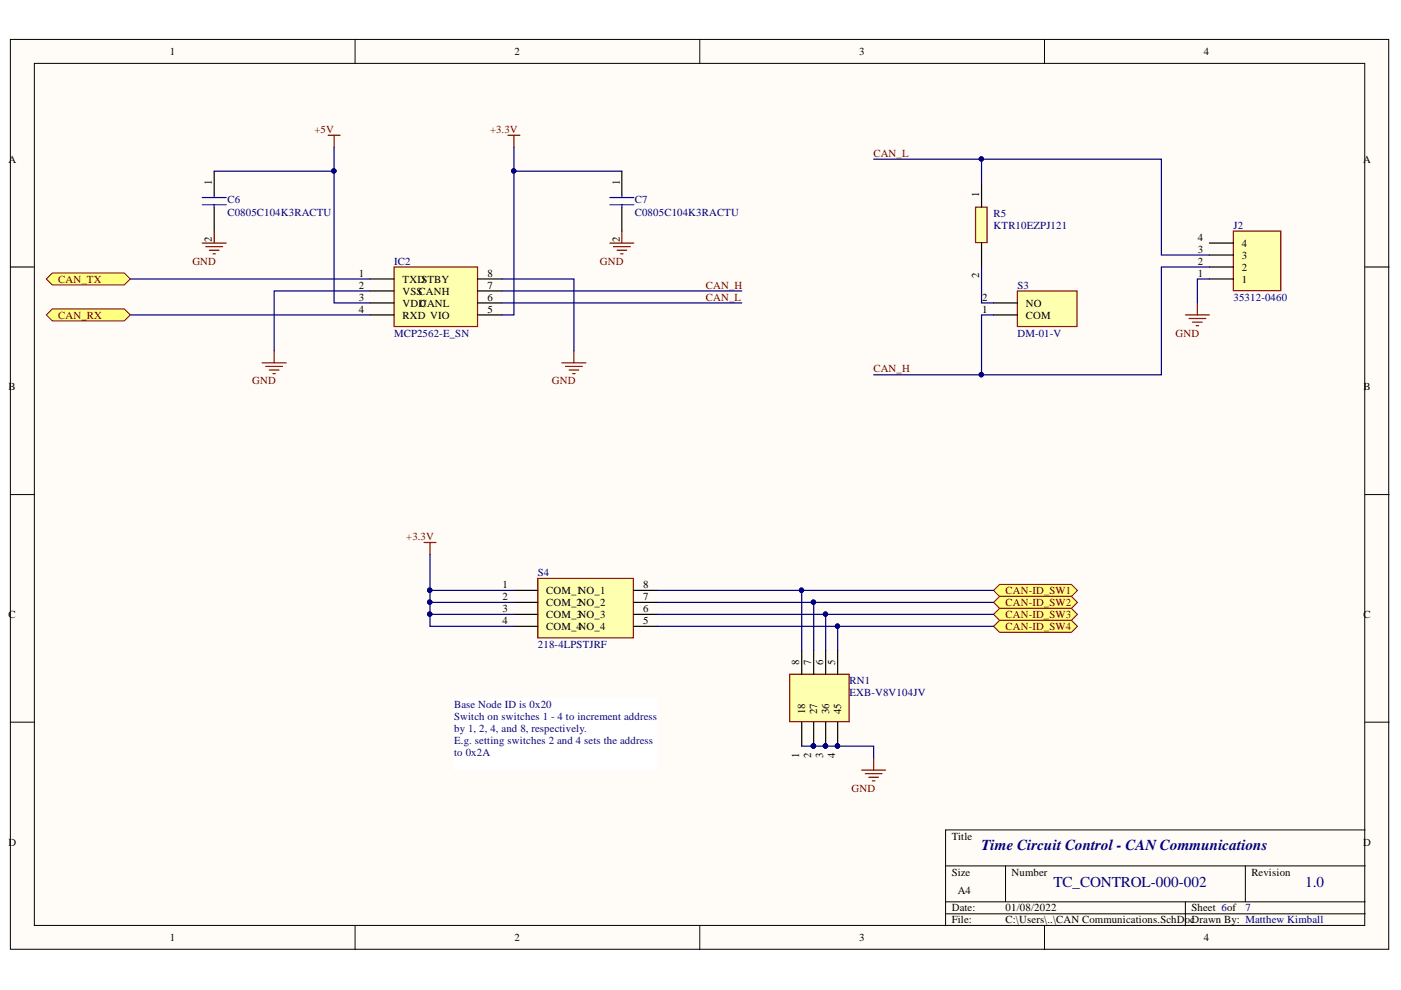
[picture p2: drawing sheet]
<svg xmlns="http://www.w3.org/2000/svg" width="297mm" height="210mm" viewBox="0 0 297 210" stroke-linecap="round" stroke-linejoin="round" font-family="sans-serif">
<defs><g id="words">
<g font-size="3.2" fill="#000080">
<text x="208.1" y="180.3">Time Circuit Control - CAN Communications</text>
<text x="223.4" y="188">TC_CONTROL-000-002</text>
<text x="276.7" y="188">1.0</text>
</g>
<g font-size="2.3">
<text x="36" y="11.7">1</text>
<text x="109.1" y="11.7">2</text>
<text x="182.2" y="11.7">3</text>
<text x="255.2" y="11.7">4</text>
<text x="1.8" y="34.5">A</text>
<text x="289" y="34.5">A</text>
<text x="44.9" y="39.3" transform="rotate(-90 44.9 39.3)">1</text>
<text x="131.4" y="39.3" transform="rotate(-90 131.4 39.3)">1</text>
<text x="207.6" y="41.9" transform="rotate(-90 207.6 41.9)">1</text>
<text x="44.9" y="51.4" transform="rotate(-90 44.9 51.4)">2</text>
<text x="131.4" y="51.4" transform="rotate(-90 131.4 51.4)">2</text>
<text x="254" y="53.6">3</text>
<text x="254" y="51.1">4</text>
<text x="263.3" y="52.3">4</text>
<text x="76.1" y="58.7">1</text>
<text x="85.4" y="59.9">TXDSTBY</text>
<text x="103.4" y="58.7">8</text>
<text x="207.6" y="59" transform="rotate(-90 207.6 59)">2</text>
<text x="254" y="58.7">1</text>
<text x="254" y="56.1">2</text>
<text x="263.3" y="59.9">1</text>
<text x="263.3" y="57.4">2</text>
<text x="263.3" y="54.9">3</text>
<text x="76.1" y="61.2">2</text>
<text x="76.1" y="63.7">3</text>
<text x="85.4" y="62.5">VSSCANH</text>
<text x="85.4" y="65">VDD</text>
<text x="89" y="65">CANL</text>
<text x="103.4" y="61.2">7</text>
<text x="103.4" y="63.7">6</text>
<text x="208.2" y="63.7">2</text>
<text x="217.5" y="65">NO</text>
<text x="76.1" y="66.3">4</text>
<text x="85.4" y="67.6">RXD VIO</text>
<text x="103.4" y="66.3">5</text>
<text x="208.2" y="66.3">1</text>
<text x="217.5" y="67.6">COM</text>
<text x="1.8" y="82.8">B</text>
<text x="289.1" y="82.8">B</text>
<text x="106.5" y="124.7">1</text>
<text x="115.8" y="126">COM_1NO_1</text>
<text x="136.4" y="124.7">8</text>
<text x="1.8" y="131">C</text>
<text x="106.5" y="127.2">2</text>
<text x="106.5" y="129.8">3</text>
<text x="115.8" y="128.5">COM_2NO_2</text>
<text x="115.8" y="131">COM_3NO_3</text>
<text x="136.4" y="129.8">6</text>
<text x="136.4" y="127.2">7</text>
<text x="289.1" y="131">C</text>
<text x="106.5" y="132.3">4</text>
<text x="115.8" y="133.6">COM_4NO_4</text>
<text x="136.4" y="132.3">5</text>
<text x="169.5" y="140.9" transform="rotate(-90 169.5 140.9)">8</text>
<text x="172" y="140.9" transform="rotate(-90 172 140.9)">7</text>
<text x="174.5" y="140.9" transform="rotate(-90 174.5 140.9)">6</text>
<text x="177.1" y="140.9" transform="rotate(-90 177.1 140.9)">5</text>
<text x="170.7" y="151.3" transform="rotate(-90 170.7 151.3)">18</text>
<text x="173.3" y="151.3" transform="rotate(-90 173.3 151.3)">27</text>
<text x="175.8" y="151.3" transform="rotate(-90 175.8 151.3)">36</text>
<text x="178.3" y="151.3" transform="rotate(-90 178.3 151.3)">45</text>
<text x="169.5" y="160.6" transform="rotate(-90 169.5 160.6)">1</text>
<text x="172" y="160.6" transform="rotate(-90 172 160.6)">2</text>
<text x="174.5" y="160.6" transform="rotate(-90 174.5 160.6)">3</text>
<text x="177.1" y="160.6" transform="rotate(-90 177.1 160.6)">4</text>
<text x="1.8" y="179.3">D</text>
<text x="201.8" y="178">Title</text>
<text x="289" y="179.3">D</text>
<text x="201.8" y="185.6">Size</text>
<text x="214.5" y="185.6">Number</text>
<text x="265.3" y="185.6">Revision</text>
<text x="203" y="189.4">A4</text>
<text x="201.8" y="193.3">Date:</text>
<text x="201.8" y="195.8">File:</text>
<text x="213.2" y="193.3">01/08/2022</text>
<text x="213.2" y="195.8">C:\Users\..\CAN Communications.SchDocDrawn By: Matthew Kimball</text>
<text x="252.6" y="193.3">Sheet 6of</text>
<text x="36" y="199.6">1</text>
<text x="109.1" y="199.6">2</text>
<text x="182.2" y="199.6">3</text>
<text x="255.2" y="199.6">4</text>
</g>
<g font-size="2.3" fill="#800000">
<text x="66.7" y="28.2">+5V</text>
<text x="103.9" y="28.2">+3.3V</text>
<text x="185.2" y="33.2">CAN_L</text>
<text x="12.4" y="59.9">CAN_TX</text>
<text x="40.8" y="56.1">GND</text>
<text x="127.2" y="56.1">GND</text>
<text x="149.7" y="63.7">CAN_L</text>
<text x="149.7" y="61.2">CAN_H</text>
<text x="12.4" y="67.6">CAN_RX</text>
<text x="249.2" y="71.4">GND</text>
<text x="53.5" y="81.5">GND</text>
<text x="117" y="81.5">GND</text>
<text x="185.2" y="79">CAN_H</text>
<text x="86.1" y="114.6">+3.3V</text>
<text x="213.2" y="126">CAN-ID_SW1</text>
<text x="213.2" y="128.5">CAN-ID_SW2</text>
<text x="213.2" y="131">CAN-ID_SW3</text>
<text x="213.2" y="133.6">CAN-ID_SW4</text>
<text x="180.5" y="167.9">GND</text>
</g>
<g font-size="2.3" fill="#000080">
<text x="48.2" y="43.1">C6</text>
<text x="48.2" y="45.7">C0805C104K3RACTU</text>
<text x="134.6" y="43.1">C7</text>
<text x="134.6" y="45.7">C0805C104K3RACTU</text>
<text x="210.7" y="46">R5</text>
<text x="210.7" y="48.5">KTR10EZPJ121</text>
<text x="261.5" y="48.5">J2</text>
<text x="83.6" y="56.1">IC2</text>
<text x="215.7" y="61.2">S3</text>
<text x="261.5" y="63.7">35312-0460</text>
<text x="83.6" y="71.4">MCP2562-E_SN</text>
<text x="215.7" y="71.4">DM-01-V</text>
<text x="114" y="122.2">S4</text>
<text x="114" y="137.4">218-4LPSTJRF</text>
<text x="180.1" y="145">RN1</text>
<text x="180.1" y="147.5">EXB-V8V104JV</text>
<text x="264" y="193.3">7</text>
</g>
<g font-size="2.3" fill="#0c0087">
<text x="96.3" y="150.1">Base Node ID is 0x20</text>
<text x="96.3" y="152.6">Switch on switches 1 - 4 to increment address</text>
<text x="96.3" y="155.1">by 1, 2, 4, and 8, respectively.</text>
<text x="96.3" y="157.7">E.g. setting switches 2 and 4 sets the address</text>
<text x="96.3" y="160.2">t</text>
<text x="97" y="160.2">o 0x2A</text>
</g>
</g></defs>
<g fill="#fffcf8" stroke="#000" stroke-width=".21">
<path d="M2.2 8.4h292.2v192.9h-292.2z"/>
<path d="M7.3 13.4h282.1v182.8h-282.1z"/>
</g>
<g fill="none" stroke="#000" stroke-width=".21">
<path d="M75.3 8.4v5M148.4 8.4v5M221.5 8.4v5M2.2 56.6h5.1M289.5 56.6h5M2.2 104.9h5.1M289.5 104.9h5M2.2 153.1h5.1M289.5 153.1h5M289.5 176h-89v20.3M75.3 196.3v5.1M148.4 196.3v5.1"/>
<path d="M200.5 183.6h89M200.5 191.2h89M200.5 193.7h89M213.2 183.6v7.6M221.5 196.3v5.1M251.3 191.2v5.1M264 183.6v7.6"/>
</g>
<path d="M83.5 56.6h17.7v12.6h-17.7z" fill="#ffffb0" stroke="#800000" stroke-width=".25"/>
<path d="M78.5 59.2h5M101.3 59.2h5.1M78.5 61.7h5M78.5 64.2h5M78.5 66.8h5M101.3 61.7h5.1M101.3 64.2h5.1M101.3 66.8h5.1" fill="none" stroke="#000" stroke-width=".25"/>
<path d="M215.7 61.7h12.6v7.5h-12.6z" fill="#ffffb0" stroke="#800000" stroke-width=".25"/>
<path d="M210.6 66.8h5.1M210.6 64.2h5.1" fill="none" stroke="#000" stroke-width=".25"/>
<path d="M206.8 43.9h2.5v7.5h-2.5z" fill="#ffffb0" stroke="#800000" stroke-width=".25"/>
<path d="M45.4 36.3v5.1M131.8 36.3v5.1M208.1 38.8v5.1M45.4 43.9v5.1M131.8 43.9v5.1M208.1 51.5v5.1" fill="none" stroke="#000" stroke-width=".25"/>
<g fill="none" stroke="#000080" stroke-width=".25">
<path d="M45.4 36.3h25.4M109 36.3h22.8M185.2 33.8h22.9v5M208.1 33.8h38.1v20.3h10.2M27.6 59.2h50.9M106.4 59.2h15.3v15.2M208.1 56.6v7.6h2.5M256.4 56.6h-10.2v22.9h-38.1M256.4 59.2h-2.5v5M27.6 66.8h50.9M78.5 61.7h-20.4v12.7M106.4 61.7h50.9"/>
<path d="M106.4 64.2h50.9M210.6 66.8h-2.5v12.7h-22.9"/>
</g>
<g fill="#000080" stroke="#000080" stroke-width=".21">
<circle cx="208.1" cy="33.7" r=".46"/>
<circle cx="208.1" cy="79.4" r=".46"/>
<circle cx="70.8" cy="36.2" r=".46"/>
<circle cx="108.9" cy="36.2" r=".46"/>
</g>
<g fill="none" stroke="#800000" stroke-width=".25">
<path d="M69.6 28.7h2.5M70.8 28.7v2.5M107.7 28.7h2.5M109 28.7v2.5M42.9 51.5h5.1M43.6 52.3h3.6M44.4 53.1h2M45.2 53.8h.5M45.4 49v2.5M129.3 51.5h5.1M130.1 52.3h3.5M130.8 53.1h2.1"/>
<path d="M131.6 53.8h.5M131.8 49v2.5M55.6 76.9h5.1M56.3 77.7h3.6M57.1 78.5h2M57.9 79.2h.5M58.1 74.4v2.5M119.1 76.9h5.1M119.9 77.7h3.6M120.7 78.5h2M121.4 79.2h.5M121.7 74.4v2.5"/>
<path d="M251.3 66.8h5.1M252.1 67.5h3.5M252.8 68.3h2.1M253.6 69.1h.5M253.9 64.2v2.6"/>
</g>
<path d="M42.9 41.9h5.1M42.9 43.4h5.1M45.4 41.4v.5M45.4 43.4v.5M129.3 41.9h5.1M129.3 43.4h5.1M131.8 41.4v.5M131.8 43.4v.5" fill="none" stroke="#00f" stroke-width=".25"/>
<path d="M114 122.6h20.3v12.6h-20.3z" fill="#ffffb0" stroke="#800000" stroke-width=".25"/>
<path d="M109 125.2h5.1M109 127.7h5.1M109 130.3h5.1M109 132.8h5.1M134.4 125.2h5.1M134.4 127.7h5.1M134.4 130.3h5.1M134.4 132.8h5.1" fill="none" stroke="#000" stroke-width=".25"/>
<path d="M89.9 115h2.5M91.2 115v2.6M182.7 163.3h5.1M183.4 164h3.6M184.2 164.8h2M185 165.6h.5M185.2 160.7v2.6" fill="none" stroke="#800000" stroke-width=".25"/>
<path d="M91.2 117.6v15.2h17.8M91.2 130.3h17.8M91.2 127.7h17.8M91.2 125.2h17.8" fill="none" stroke="#000080" stroke-width=".25"/>
<g fill="#000080" stroke="#000080" stroke-width=".21">
<circle cx="91.1" cy="130.2" r=".46"/>
<circle cx="91.1" cy="127.7" r=".46"/>
<circle cx="91.1" cy="125.1" r=".47"/>
</g>
<g fill="#ffff80" stroke="#800000" stroke-width=".21">
<path d="M210.6 125.2l1.3-1.3h15.3l1.2 1.3-1.2 1.3h-15.3z" fill-rule="evenodd"/>
<path d="M210.6 127.7l1.3-1.2h15.3l1.2 1.2-1.2 1.3h-15.3z" fill-rule="evenodd"/>
<path d="M210.6 130.3l1.3-1.3h15.3l1.2 1.3-1.2 1.2h-15.3z" fill-rule="evenodd"/>
<path d="M210.6 132.8l1.3-1.3h15.3l1.2 1.3-1.2 1.3h-15.3z" fill-rule="evenodd"/>
</g>
<path d="M96.3 148h43.1v15.2h-43.1z" fill="#fff" stroke="#fff" stroke-width=".21"/>
<g fill="#ffff80" stroke="#800000" stroke-width=".21">
<path d="M9.8 59.2l1.3-1.3h15.2l1.3 1.3-1.3 1.2h-15.2z" fill-rule="evenodd"/>
<path d="M9.8 66.8l1.3-1.3h15.2l1.3 1.3-1.3 1.2h-15.2z" fill-rule="evenodd"/>
</g>
<path d="M167.4 143h12.6v10h-12.6z" fill="#ffffb0" stroke="#800000" stroke-width=".25"/>
<path d="M170 137.9v5.1M172.5 137.9v5.1M175.1 137.9v5.1M177.6 137.9v5.1M170 153.1v5.1M172.5 153.1v5.1M175.1 153.1v5.1M177.6 153.1v5.1" fill="none" stroke="#000" stroke-width=".25"/>
<g fill="#000080" stroke="#000080" stroke-width=".21">
<circle cx="172.5" cy="158.2" r=".47"/>
<circle cx="175" cy="158.2" r=".46"/>
<circle cx="177.5" cy="158.2" r=".46"/>
<circle cx="169.9" cy="125.1" r=".46"/>
<circle cx="172.5" cy="127.7" r=".46"/>
<circle cx="175" cy="130.2" r=".46"/>
<circle cx="177.5" cy="132.8" r=".46"/>
<circle cx="70.8" cy="36.2" r=".46"/>
<circle cx="108.9" cy="36.2" r=".46"/>
</g>
<path d="M70.8 31.2v33h7.7M109 31.2v35.6h-2.6M139.5 125.2h71.1M139.5 127.7h71.1M139.5 130.3h71.1M139.5 132.8h71.1M170 125.2v12.7M172.5 127.7v10.2M175.1 130.3v7.6M177.6 132.8v5.1M170 158.2h15.2v2.5" fill="none" stroke="#000080" stroke-width=".25"/>
<path d="M261.5 49h10.1v12.6h-10.1z" fill="#ffffb0" stroke="#800000" stroke-width=".25"/>
<path d="M256.4 59.2h5.1M256.4 56.6h5.1M256.4 54.1h5.1M256.4 51.5h5.1" fill="none" stroke="#000" stroke-width=".25"/>
<use href="#words"/>
</svg>
